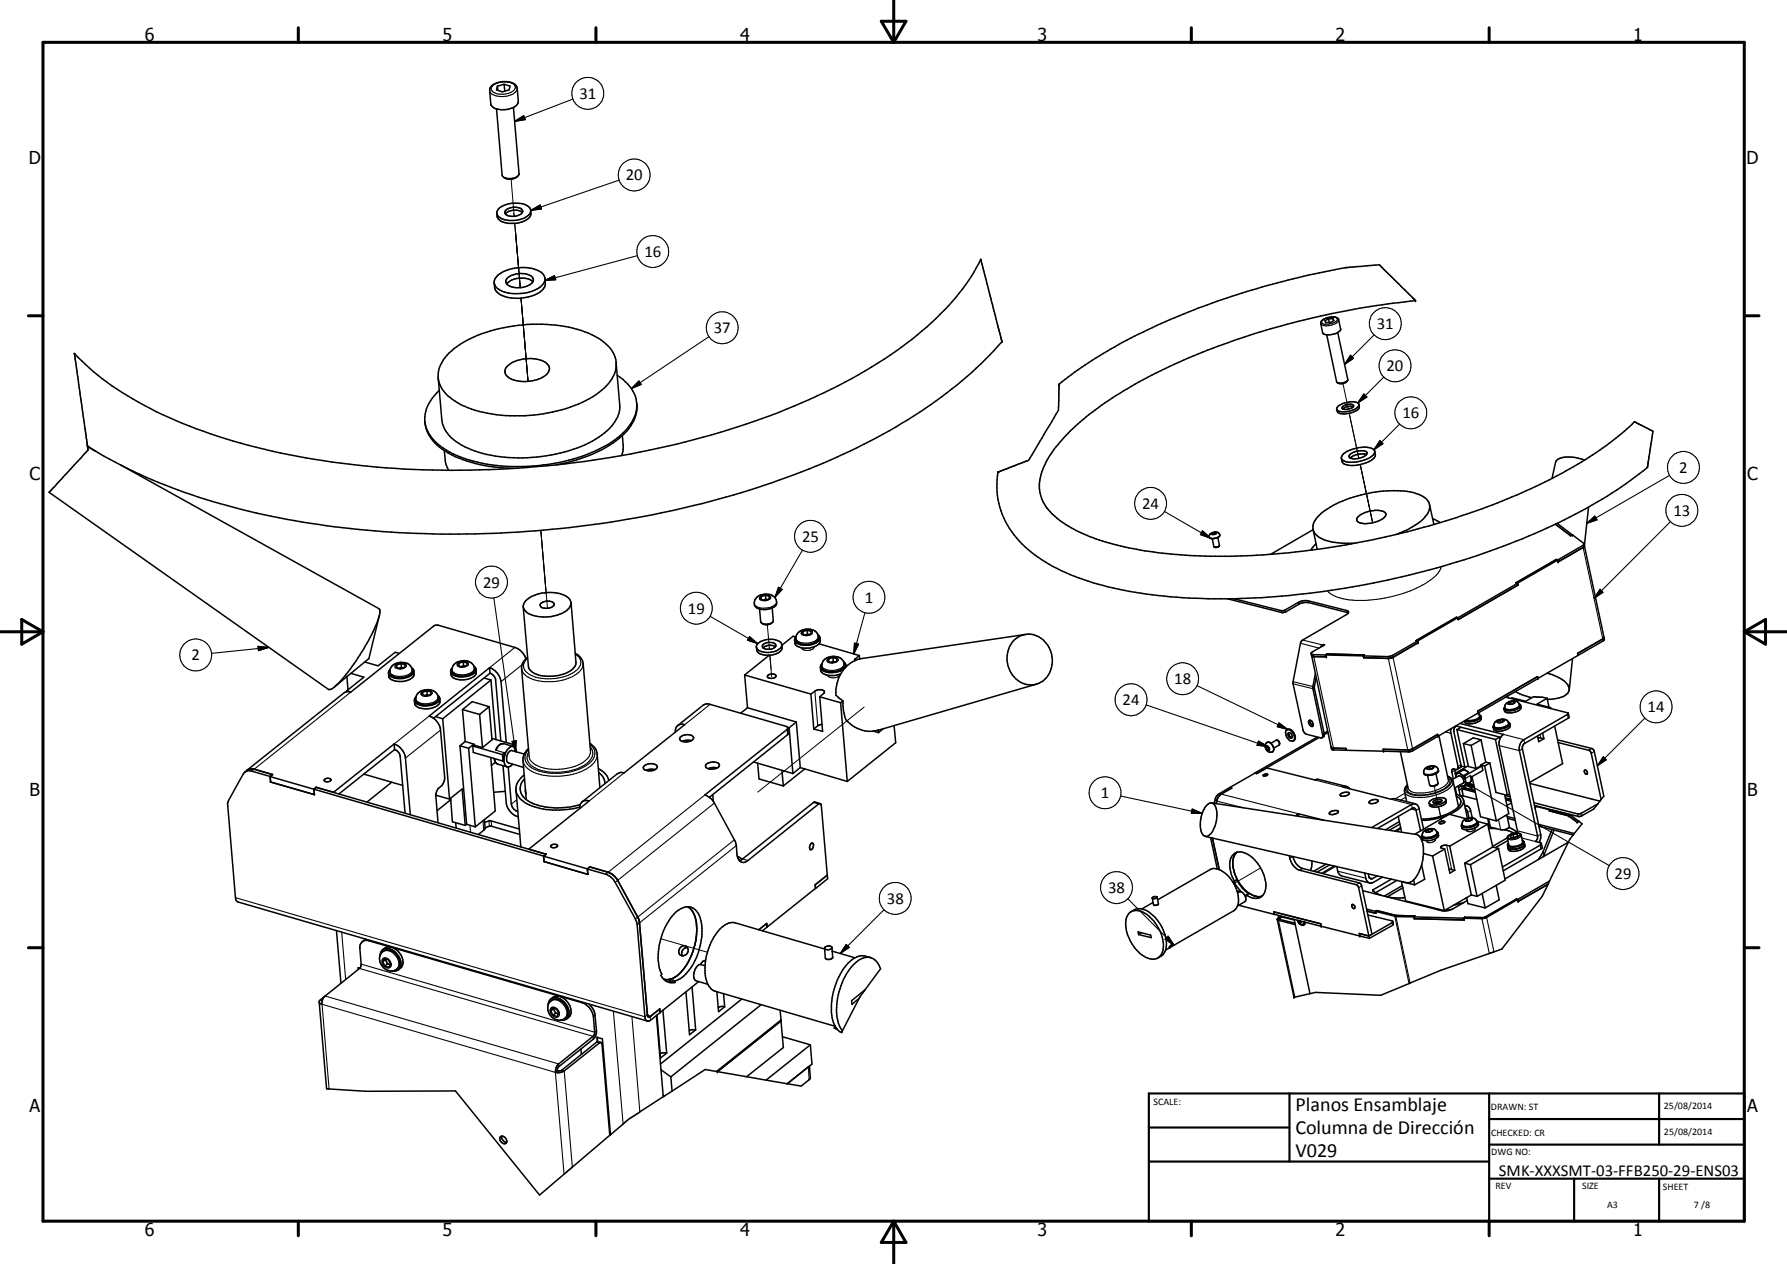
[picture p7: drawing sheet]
<svg xmlns="http://www.w3.org/2000/svg" width="420mm" height="297mm" viewBox="0 0 420 297" stroke-linecap="round" stroke-linejoin="round" font-family="sans-serif">
<defs><g id="words">
<g font-size="4.7">
<text x="304.6" y="261.2">Planos Ensamblaje</text>
<text x="304.6" y="266.6">Columna de Dirección</text>
<text x="304.6" y="272">V029</text>
</g>
<g font-size="4.2">
<text x="34" y="9.6">6</text>
<text x="104" y="9.6">5</text>
<text x="174" y="9.6">4</text>
<text x="244" y="9.6">3</text>
<text x="314" y="9.6">2</text>
<text x="384" y="9.6">1</text>
<text x="6.8" y="38.7">D</text>
<text x="410.6" y="38.7">D</text>
<text x="7" y="112.9">C</text>
<text x="410.8" y="112.9">C</text>
<text x="7" y="187.1">B</text>
<text x="410.8" y="187.1">B</text>
<text x="7" y="261.4">A</text>
<text x="410.8" y="261.4">A</text>
<text x="34" y="290.4">6</text>
<text x="104" y="290.4">5</text>
<text x="174" y="290.4">4</text>
<text x="244" y="290.4">3</text>
<text x="314" y="290.4">2</text>
<text x="384" y="290.4">1</text>
</g>
<g font-size="3.9">
<text x="136.3" y="23.2">31</text>
<text x="147.1" y="42.4">20</text>
<text x="151.5" y="60.4">16</text>
<text x="323.7" y="77.3">31</text>
<text x="167.8" y="78.3">37</text>
<text x="326" y="87.2">20</text>
<text x="329.7" y="98.3">16</text>
<text x="394.8" y="111.2">2</text>
<text x="268.6" y="119.6">24</text>
<text x="393.4" y="121.2">13</text>
<text x="188.6" y="127.3">25</text>
<text x="113.6" y="138.1">29</text>
<text x="203.3" y="141.6">1</text>
<text x="161.7" y="144.2">19</text>
<text x="45" y="155.2">2</text>
<text x="276.1" y="160.8">18</text>
<text x="263.9" y="165.7">24</text>
<text x="387.4" y="167.4">14</text>
<text x="258.8" y="187.6">1</text>
<text x="260.5" y="209.8">38</text>
<text x="379.6" y="206.5">29</text>
<text x="208.5" y="212.4">38</text>
<text x="352.4" y="276.3">SMK-XXXSMT-03-FFB250-29-ENS03</text>
</g>
<g font-size="2.4">
<text x="271.2" y="259.7">SCALE:</text>
<text x="350.6" y="260.9">DRAWN: ST</text>
<text x="391.2" y="260.6">25/08/2014</text>
<text x="350.6" y="267">CHECKED: CR</text>
<text x="391.2" y="266.7">25/08/2014</text>
<text x="350.6" y="271.4">DWG NO:</text>
<text x="351.6" y="279.3">REV</text>
<text x="372" y="279.4">SIZE</text>
<text x="391" y="279.6">SHEET</text>
<text x="377.9" y="283.8">A3</text>
<text x="398.3" y="283.8">7 /8</text>
</g>
</g></defs>
<g fill="none" stroke="#000" stroke-width=".24">
<path d="M120.2 42.1l.7 8.7-.1-.7M121 52.5l1.3 15.1-.1-1.1M121.2 54.2l.8 9.2M122.5 70.1l1.7 19.5M315.8 90.1l1.2 6-.1-.3M317.2 97.2l2.3 10.5-.1-.5M319.8 109.2l2.9 13.7M128.4 139.7l-1.2-15.1 1.5 18.4M180.4 146.8l.5 5.8v-.5M181.3 157.3l-.3-3.3 .4 5M203.2 166.2l-25 19.9M337.2 184.7l.9 4-.1-.1"/>
<path d="M338.8 192.2l-.6-2.6 .8 3.8M296.4 204l-6.3 3.6M155.4 220.6l10.9 3.2"/>
</g>
<g fill="none" stroke="#000" stroke-width=".35">
<path d="M118.5 19.8l1.4 .4-.2 .9-1.6 .5-1.4-.5 .3-.9M118.5 19.8l-1.5 .4M118.5 19.8l.2 1.6M115.6 20.1l.3-.1a4.8 4.8 0 0 1 5.3 0l.4 .7 .3 3.2a2.15 2.15 0 0 1-2.1 1.7 4.4 4.4 0 0 1-4.3-.8l-.4-3.5a1.31 1.31 0 0 1 .5-1.2zM117 20.2v1M120.7 25.3l1.3 15.7a2.67 2.67 0 0 1-3.4 .7l-.5-.6-1.4-15.5M117.2 49.1a6.2 6.2 0 0 1 7.1-.5 1.41 1.41 0 0 1-.6 2.4 6.6 6.6 0 0 1-6.3 .1 1.16 1.16 0 0 1-.2-2zM119 49.4a2.98 2.98 0 0 1 3.8 0 1.26 1.26 0 0 1-1.4 1.4 2.17 2.17 0 0 1-2.7-.7v-.4zM121.7 41.4a2.56 2.56 0 0 1-3.2 .3M122.8 50a3.1 3.1 0 0 0-4 .3M124.8 49.4a2.01 2.01 0 0 1-1.5 2.5 5.9 5.9 0 0 1-6.1-.4l-.3-.4-.1-1M117.1 64.6a9.9 9.9 0 0 1 10.1-.6 1.97 1.97 0 0 1-.2 3.4 10.1 10.1 0 0 1-9.7 .6 1.95 1.95 0 0 1-.2-3.4z"/>
<path d="M119.2 65.4a5 5 0 0 1 6-.2l.1 .2a.86 .86 0 0 1-.2 1.1 4.9 4.9 0 0 1-5.9 .2 .9 .9 0 0 1 0-1.3zM125.3 66.2a4.9 4.9 0 0 0-6.1 .5M128.2 65.4a3.2 3.2 0 0 1-2.4 3.9 10 10 0 0 1-8.4-.2 2.62 2.62 0 0 1-1.2-2.6M310.6 75.5a3.6 3.6 0 0 1 4.1-.6l.5 2.4a2.18 2.18 0 0 1-2.1 1.3l-1 .1-1-.3-.6-2.5zM311.9 78.7l2.4 11a2.07 2.07 0 0 0 2.5-.2M312.4 74.9l.1 .9M313.4 74.9l.2 .4-.8 .5h-1.1l-.2-.4 .9-.5M313.4 74.9h-1M313.4 74.9l.1 .5M314.5 78.1l2.4 11.1-.1 .3M332.8 70.6h.1M99.9 98.9a8.4 8.4 0 0 0 4.1 6.6 29.2 29.2 0 0 0 13.3 4.4l3.5 .2"/>
<path d="M105.6 83a27.2 27.2 0 0 1 15.1-6.4 34.4 34.4 0 0 1 18.4 2.1 9.5 9.5 0 0 1 5.7 5.7 6.4 6.4 0 0 1-1.7 5.7 24 24 0 0 1-13.1 6.7 39.2 39.2 0 0 1-12.2 .8 22 22 0 0 1-12.6-4.6 6.3 6.3 0 0 1-.1-9.5zM119.2 86.1a8.4 8.4 0 0 1 7.6-1.6 2.66 2.66 0 0 1 2.4 2.3 4 4 0 0 1-3.5 2.6 7.5 7.5 0 0 1-6.5-1.1 1.49 1.49 0 0 1 0-2.2zM144.9 85.2l.8 9.8a8 8 0 0 1-3.6 6.7 29.5 29.5 0 0 1-14.7 5.6 30.6 30.6 0 0 1-19.5-3.1 7.5 7.5 0 0 1-4-5.6l-.9-9.9M145.1 88.2a9.2 9.2 0 0 1 4.6 6.8 10.2 10.2 0 0 1-4.6 7.9 36.9 36.9 0 0 1-18.6 6.5 37.3 37.3 0 0 1-20.8-3.1 10.2 10.2 0 0 1-5.8-7.1 9 9 0 0 1 3.4-7.5M149.7 94.7a9 9 0 0 1-4.2 8.3 33 33 0 0 1-14.5 6.2M235.6 80.3l-5-19.3a47.9 47.9 0 0 1-11.6 14.8 112.1 112.1 0 0 1-34.1 20.4 192.3 192.3 0 0 1-38.8 10.9M235.6 80.3h.1M235.6 80.3a105.2 105.2 0 0 1-32.5 24.1 200.8 200.8 0 0 1-59.4 18.3l-9.9 1.3a224.5 224.5 0 0 1-75.3-3.9 124.4 124.4 0 0 1-37.9-15.3l-3.1-21.7a65.7 65.7 0 0 0 20.8 14.4 142.8 142.8 0 0 0 39.8 11.1 224.4 224.4 0 0 0 68-1.5M249 90.3a115.3 115.3 0 0 1 31.6-17.4 198.5 198.5 0 0 1 35.7-10l8-.7 8.5 8.5-7.8 .9a163.5 163.5 0 0 0-17.2 3.3l-12.8 3.5-8.6 3-8.1 3.2a97.3 97.3 0 0 0-24.9 15.1l-2.3 2.2a23 23 0 0 0-6.5 10.2 9.3 9.3 0 0 0 3.8 9.6 33.1 33.1 0 0 0 13.4 6.2 98.4 98.4 0 0 0 18.1 2.7 163.9 163.9 0 0 0 23.4-.7l5.2-.7a192.6 192.6 0 0 0 33.9-7.5l2.4-.9a137.2 137.2 0 0 0 20.4-8.5 77.2 77.2 0 0 0 19.1-13.2l4.4 2.2-1.4 8.6a119.2 119.2 0 0 1-33.8 18.5 192.2 192.2 0 0 1-73.9 12.1 87.4 87.4 0 0 1-28.1-5.5 29.7 29.7 0 0 1-14.6-11.6 18.4 18.4 0 0 1-2.3-12.5l7.2-2.7 7.1-11.8zM314.7 95.4a6.1 6.1 0 0 1 4-.9 .73 .73 0 0 1 .8 .6 .73 .73 0 0 1-.6 .8 5.1 5.1 0 0 1-4.5 .5l-.1-.4zM315.6 95.6a2.27 2.27 0 0 1 2.7-.3v.1a2.46 2.46 0 0 1-2.6 .7zM316.8 89.5a1.85 1.85 0 0 1-2.3 .5"/>
<path d="M318.2 95.6l-.2-.1a2.63 2.63 0 0 0-2.3 .6M319.5 95a1.17 1.17 0 0 1-1 1.7 4.5 4.5 0 0 1-3.9 .2l-.3-.7M22.6 106.1l-2-1.1 .1 .7-9.2 10 65.7 46.3a1.86 1.86 0 0 0 1.9-1 45.7 45.7 0 0 0 10.2-16.6v-.9l-.2-.5-60.7-33.7M104.5 105.9a9.2 9.2 0 0 0 .5 3.7l.5 .9M146.3 102.4a8.4 8.4 0 0 1-.2 4.7M315.8 106.7l.9-.6a9.2 9.2 0 0 1 4.5-1 1.89 1.89 0 0 1 2 1.1 4.1 4.1 0 0 1-3.2 2.1 4.8 4.8 0 0 1-4.5-.4l-.1-.5zM317.4 106.8a4 4 0 0 1 3.9-.6 .95 .95 0 0 1-.8 1.2 3.5 3.5 0 0 1-3.2 .1l-.1-.4zM321.3 106.8a4 4 0 0 0-3.8 .9M323.2 106a1.69 1.69 0 0 1-1.2 2.4l-.4 .2a7.6 7.6 0 0 1-5.7 .4l-.4-.5-.1-.8M336.1 118.6l1 4.6M372.5 108.1a7.8 7.8 0 0 0-6.3-.1l-.5 .6-.8 3.8M373.5 119.2l-1 9"/>
<path d="M387.4 109.7l-.1 .1M180 139.9l.9 .3-.1 .6-1 .3-1-.3 .1-.6M180 139.9l-1.1 .3M180 139.9v.9M284.3 126.2a1.46 1.46 0 0 1 2-1.1 .6 .6 0 0 1 .5 .6 .6 .6 0 0 1-.5 .6M284.3 126.2v.1M284.3 126.3a1.56 1.56 0 0 0 2 0M285 126.6l.4 1.8a.84 .84 0 0 0 1.3-.1M285.3 125.2l.1 .4M285.8 125.2l.1 .1-.8 .3-.1-.2 .3-.2M285.8 125.2h-.5M285.8 125.2v.2"/>
<path d="M286.3 126.3l.4 1.9-.3 .3-.9 .1M308.7 124.4l1 4.7M308.8 124.5l-10.1 5.8M309.4 127.8l-1.2 1.5M319.4 121.3a6.6 6.6 0 0 1 6-1l.3 .2a1.16 1.16 0 0 1-.8 1.5 6.5 6.5 0 0 1-5.7 .6l-.2-.5zM328.4 125.6a16.2 16.2 0 0 0 7-4.5 2.85 2.85 0 0 0-1.5-4.8 22 22 0 0 0-13.1-.2 22.4 22.4 0 0 0-11 5.4 2.89 2.89 0 0 0 .6 4.9 15.9 15.9 0 0 0 8.2 1.2M336.8 121.9l1.8 .9M356.8 137.1l-14 8.1-.4-.1M356.8 137.1l.1 .4M356.8 137l.1 .5M356.9 137.5l-14.1 8.1M356.9 137.5h.1"/>
<path d="M365.7 123.2l3.6 2.7M365.9 131.5l-9.5 5.4 .4 .2M365.9 131.5h.1M365.9 131.5l.4 .1M365.9 131.5l-9.4 5.4 .3 .1M366.1 123l3.6 2.7-.4 .2M366.3 131.6l-9.5 5.4M366.3 131.6v.4M369.3 125.9l.5-.2 2.6 2.1M372.4 127.8l-.1 .3-6 3.5M372.4 127.8l.1 .5M372.5 128.3l-.1 .3-6.1 3.4"/>
<path d="M372.5 128.3l4.6 21.5M81.6 159l.2 3.1M82.5 158.2l3 .9-4 3.2M89.2 144.7l-2.5 10.1-8 6.6M91.7 157.4a1.01 1.01 0 0 0-.3 1 1.01 1.01 0 0 0 .7 .7 4.7 4.7 0 0 0 5.1-.9l.1-.5M92.3 156.4a3.1 3.1 0 0 1 4.4 .4 1.52 1.52 0 0 1-1.3 2.3 3.4 3.4 0 0 1-3.6-.7 1.78 1.78 0 0 1 .5-2zM93.2 156.3l.1 .6M93.9 153.5l-1-.2-4 3.2-3.1-.9M94.3 156l.9 .2v.6l-1.1 .3-.9-.3v-.5M94.3 156l-1.1 .3M94.3 156l.1 .8M94.4 156.8l-.5 .3"/>
<path d="M94.4 156.8l.2 .2M96.8 156.9l.4 .4 .1 .4M97.3 157.7l.1 .7a1.27 1.27 0 0 1-1.2 1.3 4.2 4.2 0 0 1-4.7-.4l-.2-1.1M106.3 157a1.01 1.01 0 0 0-.3 1 1.01 1.01 0 0 0 .8 .7 5.2 5.2 0 0 0 4.9-.7l.2-.7M106.9 156a3.1 3.1 0 0 1 4.5 .4 1.59 1.59 0 0 1-1.4 2.3 3.3 3.3 0 0 1-3.5-.5 1.83 1.83 0 0 1 .4-2.2zM107.9 155.9v.6M108.9 155.5l.9 .3v.6l-1.1 .3-.9-.2 .1-.6M108.9 155.5l-1 .4M108.9 155.5l.1 .9M109 156.4l-.5 .2M109 156.4l.3 .2M111.4 156.5l.4 .4 .1 .4"/>
<path d="M111.9 157.3a1.67 1.67 0 0 1-1.4 2.2 4.2 4.2 0 0 1-4.3-.6l-.3-1.1M113.8 159.3l1.6 .5M115.1 156.9l-14.2 11.4a4.1 4.1 0 0 1 2.7 3.3l1 11.1a2.94 2.94 0 0 1-1.6 2.6l-.6 1.6M115.1 156.9a4 4 0 0 1 2.7 3.3l1.2 14.3M115.1 156.9l.1 1.3M115.2 158.2l-13.3 10.6M115.2 158.2l.9 .6 .4 .8 1.3 14.6M115.4 159.8l-11.3 9.1M115.4 159.8l1.2 14M123.6 141.2a8.9 8.9 0 0 1 9.8-.9 1.76 1.76 0 0 1-.1 3.1 9 9 0 0 1-9.6 .4l-.4-.5a1.55 1.55 0 0 1 .3-2.1zM123.6 154.8a4.3 4.3 0 0 0-2.5-2.7l-17.9-5.1h-1l-19.7 15.6-.9-.1-.8 .4-22.7 18.1M124 154.5a3.3 3.3 0 0 0-1.4 2.6l1.8 20.6"/>
<path d="M127.1 141.9a2.21 2.21 0 0 1 3.2 0 1.68 1.68 0 0 1-2 1.1l-1.1-.3-.2-.5zM134.3 141.6l1.1 14a3.4 3.4 0 0 1-2.9 2.8 9.3 9.3 0 0 1-7.5-.5 1.61 1.61 0 0 1-.8-1.4l-1.2-13.9M135.2 153.5l.8 .5 .5 .6 .4 .6 .2 .7 1.7 20.6M175.1 158.6l15.6 4.5M175.1 158.6l.7 7.7M178 140.3a3.4 3.4 0 0 1 3.6-.3 1.6 1.6 0 0 1 1 1.7 1.6 1.6 0 0 1-1.6 1.3 2.82 2.82 0 0 1-3.6-.9 1.93 1.93 0 0 1 .6-1.8zM178.1 151.3a4.5 4.5 0 0 1 5.6-.2 1.37 1.37 0 0 1-1 1.8 4.7 4.7 0 0 1-4.6-.3l-.3-.7zM178.6 143.1l.2 2.9 .3 .5M178.9 140.2l.1 .6M179.4 151.6a2.4 2.4 0 0 1 3-.2 1.1 1.1 0 0 1-1.3 1.2 1.8 1.8 0 0 1-1.7-.4l-.2-.3zM180 140.8l-.4 .2M180 140.8l.3 .1"/>
<path d="M180.6 158.7a1.34 1.34 0 0 1 1.8 .1v.1a1.39 1.39 0 0 1-2 .1zM180.9 154l-5.8 4.6M181.6 142.9l.2 2.9a1.26 1.26 0 0 1-1.4 .9l-1.3-.2M181.6 146.3a1.97 1.97 0 0 1-2.5 .2M182.3 152a2.37 2.37 0 0 0-2.9 .3M183.8 151.5a1.9 1.9 0 0 1-1.8 2.3 4.1 4.1 0 0 1-4-.7l-.2-1.1M187 149.7l-.1 .3a1.3 1.3 0 0 0 1.4 1.6 4.1 4.1 0 0 0 4.5-1.5v-.2M187.1 149.7l-.6-.2-2.7 2.1M187.2 149.5l-.2 .2M187.6 148.7l.3-.3a4 4 0 0 1 2.5-.5 1.83 1.83 0 0 1 1.7 2.8 3.9 3.9 0 0 1-4.7 0 1.73 1.73 0 0 1 .2-2zM188.8 148.4v.7M189.8 148.1l.9 .3-.1 .6-1 .3-1-.3 .2-.6"/>
<path d="M189.8 148.1l-1 .3M189.8 148.1l.1 .9M189.9 149l-.5 .2M189.9 149l.2 .1M192.3 149.1l.5 .8M192.6 151.3l9.4 2.8M192.8 149.9a1.9 1.9 0 0 1-1.8 2.2 4.2 4.2 0 0 1-3.9-.5l-.2-.3-.1-.9M192.9 156.8a1.84 1.84 0 0 0 2.1 1.9h1.2l1.5-.3M193.3 156l-.4 .8M193.8 155a3.1 3.1 0 0 1 4.5 .4 1.54 1.54 0 0 1-1.4 2.3l-1.9 .2a1.6 1.6 0 0 1-1.7-1 1.6 1.6 0 0 1 .5-1.9zM194.8 154.9v.6M195.9 154.5l.9 .3-.1 .6-1 .3-1-.3 .1-.5"/>
<path d="M195.9 154.5l-1.1 .4M195.9 154.5v.9M195.9 155.4l-.5 .3M195.9 155.4l.3 .2M198.4 155.5l.5 .8M198.9 156.3a2.44 2.44 0 0 1-2.5 1.7 3.4 3.4 0 0 1-3.5-1v-.2M198.9 156.3v.4M202 154.1l-1 .8-.1 .4M202 154.1l.1 .8M238.3 150.5a5 5 0 0 1 8 1.1 6.2 6.2 0 0 1-2 8.9 5.3 5.3 0 0 1-6.9-2.9 6.5 6.5 0 0 1 .9-7.1zM241.1 149.1l-38.3 5.6a7.6 7.6 0 0 0-6.3 7.3v1.4l1.7 1.3M288.6 140.7l12.9 3.3 .8-.2 3.5-2 1.4-.2 9.8 2.5"/>
<path d="M290.2 140.7l11.1 2.8 .7-.1 3.7-2 1.6-.3 9.3 2.4 .4 .2v.4M308.3 153.6l.1 .5M308.4 154.1l.5 .2h3M308.4 154.1l4.6 21.5M309.4 159.2l-.4 2.5 2.4 10.8-.1 .6-.5 .3M311.1 151.5l.3 .1-2.8 1.6-.3 .4 .5 .2 2.9 .1M311.1 151.5l-.6 .6M311.1 151.5l.1 .2M311.7 153.9l.2 .4M311.8 153.9l8.7 .2M311.8 153.9l.1 .4M312 153.7l8.8 .2-.3 .2"/>
<path d="M312 153.7h.1M312 153.7l-.3 .2M312 153.7l-.2 .2M317 144.1l-10.7 6.3-.5 .8-1.8 9.3 2.4 11.2 .6 .8 3.8 .9 .2-.6-2.4-11.3 .7-3.2M320.5 154.1l.1 .5M320.6 154.6h.1M333.3 150.6l.1 .4-6 3.6-.7 .1-6.1-.1M333.3 150.6l-6.3 3.6-.7 .1-5.7-.2 .1 .5M342.4 145.1l-9.5 5.4 .4 .1M342.4 145.1h.1M342.4 145.1l-9.4 5.4 .3 .1M342.4 145.1l.4 .1"/>
<path d="M342.8 145.2l.1 .4M342.8 145.2l-9.5 5.4M342.8 145.6h.1M361.5 159l-14 8.1v.5M361.5 159l.1 .5M361.5 159l-14.1 8.1 .1 .5M361.5 159l.1 .4M363.8 158.2a8.9 8.9 0 0 1 4.8 2.8l.4 1.1M369.7 154.8l-.7 7.3M371 154h.1M376.8 150.2l-5.9 3.3 .1 .5M376.8 150.2l-5.8 3.3v.5"/>
<path d="M377.1 149.8l.1 .5-.3 .3-29.4 17M377.1 149.8l-.3 .4M81.5 162.3l.7 .3M81.5 162.3l.1 .3M92.7 174.8a4.1 4.1 0 0 1 2.6 3.3l1.2 13.3M92.7 174.8l-14.3 11.4-4.1-1.2M92.7 174.8l.1 1.3M92.8 176.1l-13.1 10.5M92.8 176.1l.4 .3 .6 .6 .3 .8 1.1 13.3M97.8 163.8a.98 .98 0 0 0-.3 1 .98 .98 0 0 0 .7 .7 4.4 4.4 0 0 0 5.1-1l.1-.4M98.2 163a3.5 3.5 0 0 1 3.7-.7 1.64 1.64 0 0 1 1.1 1.8 1.64 1.64 0 0 1-1.5 1.4 3.4 3.4 0 0 1-3.7-.7v-1.1zM99.3 162.7l.1 .6"/>
<path d="M100.4 162.3l.9 .3-.1 .6-1 .3-.9-.3v-.5M100.4 162.3l-1.1 .4M100.4 162.3v.9M100.4 163.2l-.4 .2M100.4 163.2l.3 .2M102.4 168.4l1.7 .5M102.9 163.4l.5 .7M103.4 164.1a1.9 1.9 0 0 1-1.8 2.3 3.5 3.5 0 0 1-4.1-.9l-.1-.9M104.1 168.9l1.6 18.9M108.2 175.3l1.5 18.4M108.2 175.3l2 .6M108.7 166.8l4.1 1.1"/>
<path d="M108.7 166.8l.7 7.4M109.4 174.2l2 .7M109.4 174.2l-1.2 1.1M110.2 175.9l1.5 18.4M111.2 175.3l.1 1.5 7 2.1M111.2 175.3l6.9 2M111.4 174.9l.1 .2M111.4 174.9l-1.2 1M111.5 175.1l1.9 .6M111.5 175.1l-.3 .2M112.8 167.9l.6 7.8M115 166.1l-4-1.2-2.3 1.9"/>
<path d="M115 166.1l.7 7.8-2.3 1.8M115 166.1l-2.2 1.8M115.4 178l1 12.6-4.7 3.7M115.6 173.5l5.4 1.5M116.2 178.2a1.48 1.48 0 0 0 .8 1.4l2.2 .6M116.5 179.2l-1 .7M118.1 177.3l.2 1.6M118.3 179.9l.7 8.7a4 4 0 0 0 2.8 3.3M118.3 178.8v.1M118.6 176.9l-.5 .4M119.6 179.3l3.5 1M120.4 176.4l2.9 .8"/>
<path d="M120.6 179.6l-.7 .5-.7 .1M120.7 175.4a2.45 2.45 0 0 0-2.1 2.4 1.92 1.92 0 0 0 .6 2.4M120.7 175.4l.3 .2M120.7 175.4l-2.3-.6a1.88 1.88 0 0 0-1.8 1.3M121 175l-.4 .4M121 175v.6M121 175.6l.4 1.1M124.2 175.9l-.8 1-.4 1.4 .7 9.6M138.7 174.7l1.2 1.1 .5 1 .6 8.3M151.5 179.9a2.59 2.59 0 0 1 3 .1 1.15 1.15 0 0 1-1.4 1.1h-.9a.83 .83 0 0 1-.9-.9zM158.8 172.1a1.59 1.59 0 0 1 2.2-1.8l-14.2 11.3a1.7 1.7 0 0 0-1.7 .3l-8.3 6.6-.4 .5-.1 .7M159.3 170.5l6-4.8 1.1-.3 18.4 5.3 .4 .2"/>
<path d="M159.9 173.3a2.17 2.17 0 0 1 3.2 .1 2.09 2.09 0 0 1-3.3 .3zM162.5 174l-1-.1-1.1 .3M166 179.7a2.37 2.37 0 0 1 3.1-.1 .99 .99 0 0 1-1.1 1.1l-.9 .1a1.02 1.02 0 0 1-1.2-1zM175.8 166.3l11.4 3.4M175.8 166.3l-1.7 1.3M177.2 179.1l9.2 2.7M178.1 179.4l.4 3.6 5.7 1.7M185.2 170.9l.3 .1M185.2 170.9v.2M185.2 171.1l-.1 .3-19.4 15.4a4.5 4.5 0 0 1 2.3 1.9l4.7 8.7a5.6 5.6 0 0 1 .6 3.2 1.66 1.66 0 0 0 2 2l17.2-13.7 .3-.1M185.2 171.1l.1 1.4-.1 .2-18.4 14.7M185.5 171l.9 10.8"/>
<path d="M187.2 169.7l-1.7 1.3M187.2 169.7l1 10.7M190.7 163.1a2.72 2.72 0 0 1 2.5-1l.5 .2 .1 .4-1.1 1M190.7 163.1l.6 8.2M192.7 163.7l4.9 1.4M192.7 163.7l.7 8.2-2.1-.6M193.3 170.2l-1 .4-1 .7M197.6 165.1l1.6 18.5M198.2 164.7l.1 2.3a3.8 3.8 0 0 0 1.5 3.1 7.1 7.1 0 0 0 6.6 1.5M198.2 164.7l-.6 .4M205.4 171.8l1.1 .4M206.4 171.6l.1 .6"/>
<path d="M207.6 171.3l-1.1 .9M210.2 170.5l.4 4-11.4 9.1M243.7 160.8l-37.3 10.8M297.8 174.5a1.22 1.22 0 0 1 1.6 1 .91 .91 0 0 1-.4 1.3 .91 .91 0 0 1-1.2-.5l-.3-.8zM297.8 175.9v-.4l.3-.1 .3 .4v.4h-.3M297.8 175.9l.3 .3M298.1 175.7l.3 .4-.3 .1M298.1 175.7l-.3 .2M298.1 175.5v.2M298.8 174.7l1.2-.8a.75 .75 0 0 1 .7 1.2l-1.2 .7M300.4 174l.5 .8M302.3 171.7a1.23 1.23 0 0 1 2.1 .9 .93 .93 0 0 1 .1 1.2 .93 .93 0 0 1-1.2 .2 2.23 2.23 0 0 1-1-2.3z"/>
<path d="M302.6 171.5a1.79 1.79 0 0 1 1.6 2.5M302.8 172.3a.64 .64 0 0 1 .7 0 .64 .64 0 0 1 .3 .7v.3a.54 .54 0 0 1-.6 .1 .54 .54 0 0 1-.3-.6zM303.1 172.2a.92 .92 0 0 0 .6 1.2M307.8 169.3a.91 .91 0 0 1 .8 1.4 .98 .98 0 0 1-.8-1.4zM308 169.3a1.09 1.09 0 0 0 .8 1.2M309.7 173.2l-14.6 8.5M310.2 173.3l-14.7 8.5-.4-.1M312.2 171.8l-.9 .5M312.2 172.1l-.8 .5M313 175.6l.5 .2 3 .1 .1 .4M313 175.6v.4l.4 .2 3.1 .1M316.4 175.9l.1 .4"/>
<path d="M316.6 176.3l8.7 .2M316.6 176.3h-.1M329.3 176.7l1.8 8.6M331 176.2l-5.8-.1 .1 .4M331 176.2l-5.7-.1v.4M332.1 176l-1.1 .2M338.1 173l-.1-.4-5.9 3.4M338.1 173l-6.1 3.5-.7 .2-6-.2M338.3 172.9l2.2 10.3M341.2 171.2l-.1 .9 1.7 8-.2 .7-1-.1-.3 .4 .4 1.9M342.3 170.6l-.4 .7-.1 .7 1.7 7.9-.1 .4-.8 .5M342.3 170.6h.1"/>
<path d="M342.3 170.6l10.5 2.7M342.5 171.4l9.1 2.4M342.5 171.4l2 9M343.3 170l10.2 2.6-.7 .7M343.5 170.9l-1 .5M344.1 174.8l1.8 .4M344.1 174.8l1.2 5.3 1.7 .5M345.2 180l-3.1 1.7M345.9 175.2l1.1 5.4M347.5 167.6l-9.4 5.4M347.5 167.6a.88 .88 0 0 1 .4 .9 .88 .88 0 0 1-.7 .7l-1.6 .3-1-.2M347.8 168l.4 .3"/>
<path d="M348.1 179.8l.1 .2M348.1 179.8l1 .2M348.2 180l-1.2 .6M348.2 180h.2M348.2 168.3a1.99 1.99 0 0 1-2 1.2l-.9 .1-.9-.2M348.2 168.3a1.11 1.11 0 0 1-1 1.5 2.3 2.3 0 0 1-2.8-.2l-.1-.2M348.2 173.9l1.1 5.2M348.2 173.9l-2.3 1.3M348.2 173.9l-1.8-.5-2.3 1.4M349.3 179.1l-1.2 .7M349.3 179.1l1 .2M350.3 179.3l1.4 6.9 2.7 .7"/>
<path d="M350.3 179.3l-1.2 .7M351.2 170.4l-.1 .5M351.5 169.7a2.09 2.09 0 0 1 3.1 0 1.14 1.14 0 0 1-1.3 1.4 1.67 1.67 0 0 1-2-.3l-.1-.5zM351.6 173.8l2.8 13.1M352.6 173.2l-1 .6M352.6 169.2l.2 .6M352.8 173.3l-.3 .9v1l4.3 20.5M353.3 169.2l.2 .2-.5 .4h-.8l-.1-.3 .5-.3M353.3 169.2h-.7M353.3 169.2l.1 .3M353.8 166.2l-.2 .4M354 163.8l14.6 3.7 .2 .2-10.5 6.1a2.43 2.43 0 0 0-1.1 2.6l4.3 20.1v.6l-.5 .6 1.4 .5"/>
<path d="M354.1 165.3a3.2 3.2 0 0 1 2.4-.5 .94 .94 0 0 1 .8 .9 .94 .94 0 0 1-.8 .9 2.31 2.31 0 0 1-2.6-.1l-.1-.4zM354.4 163.6l.3 .4M354.7 169.7l.3 .4M355 170.1a1.11 1.11 0 0 1-1 1.4 2.25 2.25 0 0 1-2.8-.1l-.1-.5M355 170.1a3.1 3.1 0 0 1-3.6 1.1l-.3-.3M355.2 164.9l-.5 .3 .1 .3h.7l.6-.4-.2-.2M355.2 164.9h.7M355.2 164.9l.1 .6M355.9 164.9l.1 .3M356.3 162.5l2 .9 1.9 .6M357.2 165.4l.3 .3M357.5 165.7a2.49 2.49 0 0 1-2.1 1.3h-.4a1.4 1.4 0 0 1-1.4-.4"/>
<path d="M357.5 165.7l.1 .7a2.99 2.99 0 0 1-3.5 1l-.3-.2-.2-.6M361.5 173l.3 1.3 1.2-.7M361.6 173.4l1.4 .2M362.7 172.3l.3 1.3M363.8 164.1l-3.2-.4-1.9 1.1-3.2-.8-.3 .1M363.8 164.1l-2.4 1.4 3.2 .8M363.8 164.1l.4 2.1M364.6 166.3l-.3 .1M364.6 166.3v.2M365.5 170.6l1.9 8.9-7.8 4.4M366.2 173.9l8.1 2 .4 .4 2.4 10.8-.6 .8M366.3 174.5l7.2 1.8 .4 .3 2.6 11.3"/>
<path d="M368.8 167.6v1.1l-10.5 6.1-.3 .6v.6l4.2 20v1l-.3 1M369 162.1a3.2 3.2 0 0 1-3 2l-2.2 .2M58.1 181l-.5 .4M59.8 180.8l4.2 1.2M59.8 180.8l4.3 1.2M59.8 180.8a1.85 1.85 0 0 0-1.7 .2M63.6 183.8l10.3 2.9M63.7 183.8l10.2 2.9M63.7 183.7l-.1 .1M64 182l-.5 .5 .1 1.3M64 182h.1M64.1 182l-.6 .5 .2 1.3"/>
<path d="M73.8 185.5l-14.9-4.4a1.63 1.63 0 0 0-1.7 .8l-3.4 6.2-.3 .9 1.9 21.9 .1 .7 .3 .3 96.4 28M73.8 185.5l.1 1.2M73.8 185.5l.6-.5 54 15.7M73.8 185.5l54 15.7M73.9 186.7h.1M74.3 185h.1M74.3 185l-.5 .5M76.3 183.2a1.16 1.16 0 0 1 1.5 0 .93 .93 0 0 1-1.6 .1zM85.5 181.9l9.2 2.7M92.1 183.8l-5.8 4.7M102.4 186.9l3.3 .9M102.4 186.9l.6 6.4"/>
<path d="M105.7 187.8l3-2.4 .7 8.6M105.9 187.6l.5 5.5 3 .9M105.9 188l-3.1 2.5M107.1 193.3l.2 1.3M109.7 193.7l-.3 .3M109.7 193.7l2 .6M113.9 192.6l.1 2.2-1.5 1.3M113.9 193.3l1.3-.5 6.9 2M114.1 194.6l1.4-.5 6.7 2M118.8 186l-2.7 .2M119.5 180.3l.7 8.7a1.99 1.99 0 0 0 1.5 1.7M121.3 185.7a5.4 5.4 0 0 0 4.4 3.9 18.7 18.7 0 0 0 10.6 .1"/>
<path d="M121.3 185.7l1.2 13.3M122.4 198.9v.1M123.3 182.1a4.1 4.1 0 0 0-2 3.6M123.3 183a3.1 3.1 0 0 0 .8 5.2 14.9 14.9 0 0 0 10.9 1.2l1.4-.3M123.6 185.6v.9M129.6 198.6a.95 .95 0 0 1 1.5 .2 .85 .85 0 0 1-.8 .5 .85 .85 0 0 1-.8-.5zM136.3 189.7v.3M137 188.3l.6-.2 .9 .1-14.2 11.4 4.1 1.1-.6 .5M140.7 180.6a4.7 4.7 0 0 1 2.5 2.8M140.8 181.5l1.1 1.3 .3 1.3M154 180.8h-1.1l-1 .2M167 180.5l.1 .3"/>
<path d="M167.6 186.7l.1 1.6M168.6 180.5l-1.3-.1-.8 .2M183.8 181l.4 3.7M188.2 180.4l11 3.2M188.2 180.4l-1.8 1.4M189.2 180.7l-5 4M190.7 198.2h.5a1.13 1.13 0 0 1-.5 1.5 .86 .86 0 0 1 0-1.5zM192.8 188.8l-1.5-.3-16.9 13.6-.5 .2M192.8 188.8l.3 .6 1.4 16.3M283.5 189.5l.5-.5a1.19 1.19 0 0 1 1.3-.2 1.19 1.19 0 0 1 .7 1.2 6.5 6.5 0 0 1-2 6.5l-.5 .1-.4-.2a4.9 4.9 0 0 1-.5-5zM284.6 196.8l1.6 7.4M284.9 188.7l48 7.4a2.99 2.99 0 0 1 1.8 3 10.4 10.4 0 0 1-2.6 7.9l-.8 .4h-.6l-47.3-10.8"/>
<path d="M285.1 196.9l1.6 7.4M289.1 185.1l.5 .1-2.5 1.4-.4 .4-.5 .9-.2 .9M289.1 185.1l-2.9 1.8-.4 .6-.3 1.3M295.1 181.7l.4 .1 2.3-1.3 11.4 2.8 .9-.1 6.5 1.6M295.1 181.7l-6 3.4M295.1 181.7h.1M297.1 182a.6 .6 0 0 1 1 .1l-.9 .3-.2-.1zM305.3 191.2l5.9 1.5M305.3 191.2l.1 .7M305.3 191.2l-.6 .5M312.7 190.9a1.92 1.92 0 0 1 2-.2 1.77 1.77 0 0 1-2.2 .5zM315.2 186.6a1.72 1.72 0 0 1 2-.2 1.54 1.54 0 0 1-2.1 .4z"/>
<path d="M317.3 185.4l-.1-.2a1.14 1.14 0 0 0-1.4-.2l11.3 2.8 .7-.1 5 1.2M322 188.3a1.72 1.72 0 0 1 2.1-.2 1.61 1.61 0 0 1-2.2 .5zM322.5 194.5l9.4-5.4a1.18 1.18 0 0 1 1.8 .9l1 4.9M323.9 194.7l8.5-4.8 .5 .3 1.1 5M328.7 191.9l.9 3.7M329 193.1l-3.2 1.9M329.1 193.7l-2.4 1.4M329.3 194.5l-1.4 .8M330.9 184.4l-.5 .6-.2 .8 .5 2.6M334.2 196.6l.1 .5a1.05 1.05 0 0 0 1.2 .5M334.4 196.2l-.2 .4M334.7 195.4a2.57 2.57 0 0 1 2.7-.5 .88 .88 0 0 1 .5 1 .88 .88 0 0 1-.8 .7 2.24 2.24 0 0 1-2.6 0l-.1-.5z"/>
<path d="M335 180.6a2.23 2.23 0 0 1 3.1 0l.1 .6a2.77 2.77 0 0 1-3.4 .7l-.1-.5zM335.5 197.6v.2M335.8 194.9l.1 .6M336.1 180.2l.1 .6M336.2 188.3a3.9 3.9 0 0 1 3.4-.7l.3 .5a3.3 3.3 0 0 1-3.8 .7zM336.5 194.9l.2 .3-.5 .3h-.8l-.1-.3 .5-.3M336.5 194.9h-.7M336.5 194.9l.1 .3M336.8 180.1l.2 .3-.5 .3-.8 .1-.1-.3 .5-.3M336.8 180.1l-.7 .1M336.8 180.1l.1 .4M337 188.3a1.66 1.66 0 0 1 2-.2l-.2 .4-.9 .3-.8-.1z"/>
<path d="M337.4 197.1l.1 .3M337.4 197.1l-.9 .4-1 .1M337.6 181.8l.5 2.2a1.45 1.45 0 0 1-2 .4l-.5-2.2M337.8 195.5l.3 .3M338 184.2l-.1 .2a1.61 1.61 0 0 1-1.7 .2M338.1 195.8l.1 .8-.8 .5M338.1 195.8a2.15 2.15 0 0 1-2.1 1.2 1.72 1.72 0 0 1-1.8-.4M338.4 193.3a1.03 1.03 0 0 1 1.3-.1 .98 .98 0 0 1-1.3 .2zM338.9 188.4h-1l-.7 .3M339.7 199.5l-2.9 1.7M339.7 199.5l1.2 5.7 1.1-.7M339.9 187.9l.2 .5a2.23 2.23 0 0 1-2.2 1.3l-1.6-.2-.3-.8"/>
<path d="M340.3 182.4l.9 .5 .5 .7 1.2 6M340.4 191.6a16.8 16.8 0 0 1-6.1 1.2M340.9 198.8a1.8 1.8 0 0 0-2.2 .2l.1 .3 .9 .2M340.9 198.8l1.1 5.7M342 180.8l.2 .9M342.1 181.7l.4 .2M342.1 181.7l.2 .7M342.2 185.1l.3 1.5M342.3 186.6l1.1 .5M342.4 187.1a1.41 1.41 0 0 1 1.1 1.1 1.41 1.41 0 0 1-.6 1.4 12.8 12.8 0 0 1-8.7 2.9M342.6 181.8a1.91 1.91 0 0 1 2 1.9v.5l-.4 .5M342.6 181.8l-.3 .4v.6"/>
<path d="M342.8 184.7l.6 2.4M342.9 182.4l-1.5 .8M343.1 185.7l.6-.4 .8-.2 2.2 .6M343.3 184.4l.4 .3h.5M343.3 187l3.9 .9M343.4 187.1a1.56 1.56 0 0 1-.1 2.7l-.7 .6-1.8 1M343.5 180l.9 .3M343.6 194.1a1.21 1.21 0 0 0 1.9 .8l1.3-.3M343.6 184.7l-.7 .4M343.8 193.6l-.2 .5M343.9 185.5l3 .7M343.9 185.5l-.1 .3 .2 1.3"/>
<path d="M343.9 184.1l-1.9 1.1M343.9 185.5l.5-.2 2.4 .5M344.1 182.2l.3 .1M344.1 188l.9 4.3M344.4 189.2a1.57 1.57 0 0 1 1.4 1.3l.3 1.7M344.4 182.3l.1 .7M344.5 184.6l2.1 .5M344.5 189.9a2.88 2.88 0 0 1 .9 2.3M344.8 192.4l-4.1-1.1-8.1 4.7M344.8 195l.1 .2M345 192.3a1.43 1.43 0 0 1 2.2 1.2 3.4 3.4 0 0 1-3.2 .7l-.2-.7M345 192.3l-1.1 .7-.1 .5"/>
<path d="M345.1 192.4l.2 .5M345.3 184.1v.5l1.3 .3M345.3 181.5l-.7-.5h-.5l-1.5 .8M345.9 182.5l.1 .7-.2 .5-1.6 1M345.9 192.3l.2 .3-.6 .3-.7 .1-.2-.3 .5-.3M345.9 192.3l-.8 .1M345.9 192.3l.1 .4M346.1 182.5l2 9.4 3.7 1M346.8 194.6v.2M347.2 192.9l.3 .3M347.4 193l2.4 .7M347.5 193.2a2.23 2.23 0 0 1-2.1 1.3 1.69 1.69 0 0 1-1.8-.4"/>
<path d="M347.5 193.2l.1 .6-.8 .8M348.4 180l.2 1.1-2.7 1.5M348.4 180l-4 2.3M349.1 180l2.7 12.9M349.8 193.7l-8.9 5.1M349.8 193.7l1.2 5.4M349.8 192.4l.5 1.9 2.5 .7a2.25 2.25 0 0 0 2-.5M349.8 193.8h.3M350 194.7h1.8M351 199.1l-6.6 3.8M351 199.1l1.3 .3M352.3 199.4l1.6 7.4-6.6 3.9"/>
<path d="M352.3 199.4l-6.6 3.8M353.7 195l1.5 .4 .8 .4M353.8 186.7l.9 4.5-2.9 1.7M353.8 186.9l1.2 .3M353.9 187.5l1.3 .3M354 187.7l1.2 .3M354 188l1.2 .3M354.3 191.5l.6 2.7-.1 .3M354.4 191.9l1.7 .4M354.4 196.9l-3.5 2M354.4 198.6l.1 .5M354.5 192.3l1.7 .5"/>
<path d="M354.5 197.5l-2.9 1.7M354.5 199.1l.4 .3M354.5 199v.1M354.5 199.1l.1 .1M354.6 196.4a2.7 2.7 0 0 1 3-.3l.4 1.8a1.9 1.9 0 0 1-1.9 1h-.9l-.4-.2-.4-1.7zM354.7 199.3l.1 .1M354.8 194.5l1.2 .6 .6 .5-.2 .1M354.8 199.4l1.3 .2M354.9 199.4l.5 .2M354.9 186.6l-.5 .3M355.4 188.7l-1.1 .6M355.8 196.1l.1 .7"/>
<path d="M356.7 196l.2 .4-.7 .4h-.9l-.2-.3 .7-.4M356.7 196l-.9 .1M356.7 196l.1 .5M357.9 197.5a.45 .45 0 0 1 .4 .5 .45 .45 0 0 1-.4 .4 3.5 3.5 0 0 1-3.4 .4l-.1-.3 .3-.3M358.3 197.8l.1 .5M358.3 198.2h.1M358.4 198.2v.2M358.4 198.4a2.24 2.24 0 0 1-1.9 1.1M358.4 198.4a2.83 2.83 0 0 1-2.4 1.2M358.4 198.3l.2 .5a3.1 3.1 0 0 1-3.8 1l-.3-.7M359.7 184.1l16.5 4.2M360.6 188.6l10.3 2.7 .8-.1 4-2.3"/>
<path d="M360.8 189.4l.4 .1M360.9 189.7l.4-.2 7.9 2 2.1 1.5M361.2 189.5l-.3 .2M361.2 189.5h.1M361.7 193.7l8.5 2.2M361.9 194.2l8 2M362.4 198.2l-.3 .4-8.8 5.2M362.4 198.2l.2 .9-.2 .3-9 5.2M364.3 190.5l4.6 1.3M364.6 190.4l-.3 .1M364.9 194.9l-2.2 5.6-1.1 1.5M365.4 195.1l-2.5 6.2"/>
<path d="M368.8 197.9l-4.5 9.2M368.8 197.9l-14.9 8.6M368.9 191.8l1.9 1.4M369.9 196.2l-1.1 1.7M370.2 195.9l-.3 .3M370.8 193.2l.5-.2 .7 .6-1.8 2.3M371.3 193l-.5 .2M371.3 193v.1M372.6 181a.55 .55 0 0 1 .5 .3 .55 .55 0 0 1-.1 .6l-.4-.3zM375.7 188.9l-1 1.2-3.4 1.8-10.5-2.6M376.2 188.3l-.5 .6M376.5 187.9l-.3 .4"/>
<path d="M79.1 218.7l1.1 12.4M127.8 201.2l.1 1.3M127.8 201.2l.2 1.3M127.8 201.2l10.3 3M127.9 202.5l10.3 3-.1-1.3M128 202.4l-.1 .1M128.4 200.7v.1M128.4 200.7l-.6 .5M138.1 204.2l.1 1.2M138.1 204.2l4.9 1.5a3.7 3.7 0 0 1 1.6 1.6l4.8 8.6 .4 1.1 1.8 21.9a.92 .92 0 0 0 .7 1.1l.6-.2 2.2-1.8v-.9M138.1 204.2l.6-.4 4.3 1.2M138.7 203.7v.1"/>
<path d="M138.7 203.7l-.6 .5M138.7 203.7l4.3 1.3M143 205l.9 .4 1.1 1.1 5.2 9.7 2.1 22.7 .4 .1 2.4-1.9M161.7 213.1l.7 .5M162.4 213.6l1 1.7M162.4 213.6l.3 .4M162.9 214.3l.6 1.5 .2 1.1M163.5 215.7l.3 2.4-.3 3.3M163.8 217.6v.6M163.8 218.7l-.1 1.3M173.4 201.2l1.1 .7M173.6 202l.4 .2"/>
<path d="M180.3 217.8h.1M180.4 217.8l-.1-.8-1.9 1.5 1.8-1.5 .1 .9-1 .8M191.7 208.8l-11.3 9M191.7 208.7l.1 .1M194.5 205.7l-2.8 2.2v.9M194.5 205.7l.1 .8-2.8 2.3M194.5 205.7l-2.8 2.2 .1 .9M265.7 214.4a3.5 3.5 0 0 1 4 .5 8.9 8.9 0 0 1 3.6 8.8 2.53 2.53 0 0 1-3.9 1.3 9.3 9.3 0 0 1-4.5-9.4zM266 214.2a3.4 3.4 0 0 1 4.7 .6 9.4 9.4 0 0 1 3.5 8l-.1 .4M267.6 219l2.9 .8 .2 .5-3-.7zM268.4 219.2l-.7 .4M270.9 211.1l.4 1.6"/>
<path d="M271.1 212.1l-2.6 1.5M271.3 212.7h.1M272.1 210.8l.3 1.7-.4 .2h-.7M272.1 210.8l-.7-.1-.5 .4M272.1 210.9a.87 .87 0 0 1-1.2 .2M272.1 210.8v.1M272.2 211.5l12.3-7.1a3.6 3.6 0 0 1 4 1.2 8.5 8.5 0 0 1 2.7 6.7 2.57 2.57 0 0 1-1.1 1.7l-16 9.3M289.8 202.5l.2 1.5M289.9 203.5l.1 .5M290 204l.2 1.1M290 201.6l-.2 .9M290.1 207.2l.1-.1a5.6 5.6 0 0 1-.4-6.1 2.62 2.62 0 0 1 3.6-.2 8.9 8.9 0 0 1 4.1 8.4 2.46 2.46 0 0 1-4 1.4l-.4-.2"/>
<path d="M290.1 207.2l.8-.5-.1 .1 1.2 1.9 1.6 1.4M290.1 207.2l1.8 2.4M290.2 205.1l.4 1.1M290.4 205.7l.2 .5M290.6 206.2a8.2 8.2 0 0 0 4.6 4.4M290.8 200.3l-.8 1.3M290.8 209.3l.5 .3M291.2 212.7l8.5 2.2M291.3 209.6l.7 .1 .6 .5M291.3 209.6l-.3 .2M292.6 210.2l.3 .8v.6l-1.9 1.3M292.6 210.2l.4 .4 .1-.2"/>
<path d="M293.1 210.4l.7-.5 1.1 .7 1.5 .1M295.6 210.7h.8M296.7 210.6l-.3 .1M299.7 214.9l-.2-.6 11 2.8 .2 .6-.2-.6M299.7 214.9l20 5.1M300.3 216.1l.3 .2 4 1M300.6 215.7l-.3 .4M300.6 215.7l.3 .1M300.7 215.1l-.1 .6M300.9 215.8l-.1 .1 .1 .2 3.6 .9M300.9 215.8l.2-.4 3.2 .8M303.1 201.1a4.1 4.1 0 0 0 2.5 3.4l13.5 3.5 .3 .6 2.4 11.4"/>
<path d="M304 201.3a3.8 3.8 0 0 0 2.3 2.8l13.3 3.4 .3 .2 2.7 11.8-.8 .5M304.3 216.1l3.7 17.4M305.1 216.3a.91 .91 0 0 0 .4 .8 .91 .91 0 0 0 1 0l.1-.4M305.3 216.3l.1 .4M305.6 216.4v.2M305.6 216.6l-.2 .1M305.6 216.6l.2 .1M305.7 216.4l.1 .4-.2 .1-.2-.2M306.4 217.2h.1M306.7 216.7v.6l-.3 .1-.5-.1M306.9 216.7l-.2 .6M308.4 202.3v1.5l-.3 .8"/>
<path d="M311.8 203.1l-2.9 1.7M312.6 203.2l-2.9 1.8M313.7 203.5l-2.9 1.7M314.3 203.6l.3 1.4 .6 .7 6.9 1.8M318 212.5a.72 .72 0 0 1 .5 .9v.1a.62 .62 0 0 1-.5-1zM319.7 220l2.3 .5M319.7 220l-.1-.6 2.2 .6M320.4 209.3l18.5 4.7a4 4 0 0 0 2.8-.5l3.3-1.9M320.9 205.1l.2 1.3a1.19 1.19 0 0 0 1.8 .9l2.2-1.2M321.3 213.7l2.1 .5M321.6 215l5.9 1.5-.2 .3-5.5 3.2M321.7 205.4a1.14 1.14 0 0 0 .5 1.1h.4l1.2-.7"/>
<path d="M321.8 220l.2 .5M323.4 214.2l4.8 1.2 4.2 .1M323.4 214.2l.3-.2 4.6 1.1M323.4 214.2l.1 .4M323.5 214.6l-2.1-.5 2.1 .5M323.5 214.6h.1M323.8 214l-.4 .2M326.1 210.7l3 .3 1.2-.2M327.2 206.6l-4.4 2.5a2.96 2.96 0 0 0 2 1.3M327.5 216.6l.1 .6M327.6 217.2l-5.6 3.3M327.6 217.2h.1"/>
<path d="M328.2 215.1h.2M328.4 215.1l4.3 .2-.2 .2M328.5 206.9l-5.1 2.9M329.5 207.1l1 4.6 9.1 2.3M329.7 208.1l-4.3 2.5M329.8 208.6l-3.6 2.2M329.9 207.2l2.7 .7M332.4 206.8l.2 1.1M332.4 215.5l.1 .4M332.5 215.5v.4M332.5 215.5l11.7 .3M332.5 215.9l11.8 .3"/>
<path d="M332.6 215.3l-.2 .2M334.3 203.2l.7 3.4-2.4 1.3M334.7 200.6l2.1 .6M336.1 213.1l-.4 .1M336.8 201.2l2.8 12.8M338 213.6l-.4 .1M340.7 204.3l1.3 .2M344.1 212.1l-2.3 .6M344.2 215.8l.1 .4M344.2 216.2h.1M344.4 202.9l1.5 7.4M344.4 202.9l1.3 .3"/>
<path d="M344.4 215.6l-.2 .2M344.6 211.1l.2-.2 .3 1.4 4.1 1.1M345.7 203.2l1.6 7.5M345.9 210.3l1.4 .4M345.9 210.3l-6.3 3.7M348.5 210l.7 3.4M351.8 208.1l.7 3.4-3.3 1.9M356.5 211.3l-7.6 4.3h-4.5M356.5 211.3l.3 .1M356.5 211.3l.4 .1M356.5 211.3h.1M356.8 211.4l-7.6 4.4-.8 .1-4.2-.1 .2-.2"/>
<path d="M356.8 211.4l.1 .4M356.9 211.4v.4M364 207.8l-1.4 2.8-9.5 12.4-2.8 1a175.9 175.9 0 0 0-18.9 7.1l-6.8 2.8-15.3-.7-5.1 1.2-3.9-18.3M364 207.8l-7.1 4M364.3 207.1l-.3 .7M364.3 207.1l-7.4 4.3M75 235.5l1.8 20.3 9.3 .7 21-.1 19.8 24.4 16.5-14M84.3 227.5v.3M84.6 227.5l-.4-.1v.4M85.2 221.3a1.74 1.74 0 0 0-.6 1.6l.3 3.7-.2 .9-8.3 6.6a2.18 2.18 0 0 0-.7 1.9 .58 .58 0 0 1-.6-.4 .58 .58 0 0 1 .2-.7l.9-.7M85.2 221.3l.7-.3h.6l50.3 14.6a4.1 4.1 0 0 1 2.7 3.3l.3 3.7-.2 .7-8.3 6.7-.5 .9-.2 1.1M86.1 220.7l-.9 .6"/>
<path d="M89.4 224.5a1.74 1.74 0 0 1 .9-1.5 1.74 1.74 0 0 1 1.9 .2 3.7 3.7 0 0 1 1.9 4.2l-.3 .4-.6 .3-.9 .1M89.4 224.5a2.02 2.02 0 0 1 3.5-.5 2.65 2.65 0 0 1 .8 3.4l-.7 .5-.7 .3M89.4 224.5a2.9 2.9 0 0 0 2.9 3.7M89.9 223.2a2.5 2.5 0 0 1 3.9 .5 2.77 2.77 0 0 1 .4 3.8l-.5 .4M89.9 226l.5-.7 .9 .3 .6 1-.4 .7-1-.3M89.9 226l.6 1M90.5 225.6l.6 .9M90.5 225.6l-.6 .4M90.6 225.4l-.1 .2M91.1 226.5l.7 .2M91.1 226.5l-.6 .5M128.9 236.1a1.81 1.81 0 0 1 1.2-1.6 1.81 1.81 0 0 1 2 .5 3.3 3.3 0 0 1 1.4 4.2l-.2 .2"/>
<path d="M129.3 235.4a2.27 2.27 0 0 1 3.6 .7 2.12 2.12 0 0 1-.1 3.2 2.12 2.12 0 0 1-3.1-.3 2.6 2.6 0 0 1-.4-3.6zM129.5 234.8a2.43 2.43 0 0 1 3.8 .5 3 3 0 0 1 .6 3.6l-.6 .5M129.5 237.6l.4-.7 .9 .3 .6 .9-.4 .8-1-.3M129.5 237.6l.5 1M130.1 237.1l.5 1M130.1 237.1l-.6 .5M130.2 237l-.1 .1M130.6 238.1l.7 .2M130.6 238.1l-.6 .5M133.3 239.4l-.8 .4-.7-.1M138.5 236a4 4 0 0 1 1.4 2.6l.3 4.2-.4 1-8.4 6.9-.3 .4-.1 .5M152.2 238.1l.3 .7"/>
<path d="M154.3 238.6l1.6 19.1M154.5 238.5l.8 10.1 1.4-1.1M155.1 238h.1M155.1 237.1l.1 .9M155.1 237.1l-2.1 1.7h-.7M155.9 237.4l.8 10.1M157.5 230.5l1.2 .4M157.5 230.5l-.8 .1M157.5 230.1l1.2 .4M157.5 230.1v.4M158.3 229.8l-.8 .3M158.7 230.5v.4"/>
<path d="M158.7 230.5a8.5 8.5 0 0 0 4.7-4.8 14.6 14.6 0 0 0 1.1-10.4 3.1 3.1 0 0 0-5.3-1.2 15.1 15.1 0 0 0-4.2 13.4l.6 1.4-.2 .3a2.92 2.92 0 0 0 3.3 1.7M159.7 228.9l-1.3 .9M160.3 228.2l-.3 .4M161.2 227l-.7 1M161.3 233.1l.8 10.1 1.5-1.2M161.6 222.7a1.37 1.37 0 0 0-1.2 1.9M161.6 222.6a1.21 1.21 0 0 0-1.8 .2 1.21 1.21 0 0 0 .4 1.8h.2M161.6 222.6a1.31 1.31 0 0 1-1.2 2M162.1 225.5l-.6 1.2M162.7 231.9l.9 10.1M162.8 223.8l-.3 .7M163.1 223.1a11 11 0 0 1-5.1 6.9l-1.2 .2-.8-.2"/>
<path d="M163.4 221.7l-.5 1.8M163.7 220.3l-.6 2.5M164.3 230.7l-9.1 7.3M164.7 226.7l1.1 .2M164.7 226.7a2.67 2.67 0 0 0-1.5 3.2l.5 .6 2.7 .8M165.9 225.7l-.7 .3-.5 .7M168.6 233.1l.3 4.6 1.5-1.1M170.1 233.5l.3 3.1M170.4 236.6l-.8-.1-.7 .2M174.4 234.8l-19.1 15.3M179 236.1l-21.3 17M183.4 237.4l.2 2.3-15.1 12.1"/>
<path d="M183.6 239.7v.2M183.6 239.9h.1M183.6 239.9l-14.9 11.9M183.6 239.9l.6 6.3-8.7 6.8M193.9 223l-21-6.1a4.7 4.7 0 0 0-4.7 2.8 14.3 14.3 0 0 0-2.1 10.7l.6 1.4 .5 .6 .6 .4 28.5 8.4M194 222.5a1.03 1.03 0 0 1 1.6 .3 1.05 1.05 0 0 1-1.7 0zM195.6 222.7l.2 2.4-.7 .4h-.7l-.3-.3-.2-2.4M195.7 223.5l5.3 1.6M202 234.6l-3.9 7.6M203.1 232.8h.1M203.2 232.8l-1.2 1.8M203.4 232.6l-.2 .2"/>
<path d="M203.4 232.6l-3.2 2.6 .1 .8 1.7-1.4M204.7 225l1.4 .9 .9 1.8-3.6 4.9M204.7 225a4.4 4.4 0 0 0-4.2 1.9 15.6 15.6 0 0 0-3.4 13.6l1 1.7M204.8 225a4.4 4.4 0 0 0-5.8 1.8 16 16 0 0 0-3.1 13.5l.7 1.3 .6 .6 .7 .5 .2-.5M274.1 223.2a2.73 2.73 0 0 1-1.9 1.9M274.9 222.5h.1M275.2 222.3l.6-.4-.8 .7zM130.6 252l.8 .1 1.1-.3 8.4-6.7 .5-.1 .2 .3 1.8 21.5M131 251.6l-.4 .4M136.6 246.5l.1 1.3M140.4 244.8v-1l1.2 .3 1.9 22.6M140.4 243.8l.1 1"/>
<path d="M140.5 244.8l-8.4 6.7-.7 .2-.4-.1M140.5 244.8l.8 .2M155.4 251.4l2.3 1.7M155.9 257.5l.3 .1M155.9 257.7l-7.8 5.1-4.6 3.9M156.2 257.6l-.3 .1M156.7 247.5l-.7-.1-.8 .2M157.7 253.1l.3 3.3M158 256.4l-1.8 1.2M163.6 242a1.7 1.7 0 0 0-1.6 .2M168.5 251.8l-2.7-.5-7.8 5.1M168.5 251.8h.2"/>
<path d="M168.7 251.8l6.8 1.2M175.5 253l4.6 .8M184 243.6l6.5 1.9M185.1 254.7h.1M190.2 250.6l-5.1 4.1M190.3 250.5l.1 3-2 1.7-8.3-1.4M190.5 245.5l.4 4.6-5.8 4.6M190.5 245.5l-10.4 8.3M196.2 241.6l.7 .3M196.2 241.6l.6 .2M196.3 241.1l-.1 .5M117.7 267.1a1.04 1.04 0 0 1 1.2 .4 1.04 1.04 0 0 1 0 1.2 1.12 1.12 0 0 1-1.2-1.6z"/>
<path d="M118 267a1.24 1.24 0 0 0 1.1 1.4M143.5 266.7l-.1 .1"/>
</g>
<g fill="none" stroke="#000" stroke-width=".25">
<path d="M115.8 20.2a4.2 4.2 0 0 1 5.2-.1l.2 .3a3.1 3.1 0 0 1-3.7 1.7 1.96 1.96 0 0 1-2-1.3zM121 28.5l2.1-1.3 .4 .9zM121.6 20.7a2.45 2.45 0 0 1-2.4 1.9 4.9 4.9 0 0 1-3.9-.8l-.2-.5M134.7 23.3l-13.7 5.2M124.8 49.4l2.2-1.2 .3 .9zM145.6 42.3l-20.8 7.1M128.1 65.9l2.3-1.1 .3 .9zM149.9 60.1l-21.8 5.8M166.7 79.1l-18.2 12.2M310.9 75.3a3.2 3.2 0 0 1 3.5-.4 1.09 1.09 0 0 1-1.1 1l-1 .3h-.9a.54 .54 0 0 1-.6-.3 .54 .54 0 0 1 .1-.6zM314.7 75.1a2.13 2.13 0 0 1-2.1 1.4h-1.2l-.7-.2-.2-.2M323.1 78.7l-7 6.9"/>
<path d="M148.5 91.3l1.7-1.8 .6 .8zM150.2 89.5l.6 .8-2.3 1zM317.5 83.5l.8 .7-2.2 1.4zM320.7 92.6l.7 .7-2.2 1.4zM325.4 88.6l-6.2 6.1M329.1 99.7l-6.1 6M324.4 103.5l.8 .8-2.2 1.4zM392.5 111.7l-19.4 11.3M183 138l.9 .5-1.7 1.9zM188.7 129.3l-6.5 11.1M273.8 120.2l10.9 6.3M282.7 124.8l2 1.7-2.4-.9z"/>
<path d="M284.8 125.4a1 1 0 0 1 1.3-.1l-.7 .3h-.5zM286.8 125.7a1.77 1.77 0 0 1-2.4 .6l-.1-.1M338.9 133.1a7.6 7.6 0 0 1-3.7 4 32 32 0 0 1-18.1 3.9 8.4 8.4 0 0 1-5-2.1M372.1 128.2l4.8 22.4M373.1 123l1.9-1.7 .5 .9zM376.2 138.5l.7 .7-2.1 1.4zM392.8 122.6l-18 18M60.7 151.9l2.5 .2-2.4 .8zM63.2 152.1l-13.5 1.4M93.2 156.1a1.88 1.88 0 0 1 2.3 .2 1.59 1.59 0 0 1-2.5 .7l-.1-.5zM96.9 157.4v.2a2.8 2.8 0 0 1-3.1 1.4 2.12 2.12 0 0 1-2.1-1.1M107.5 156a1.89 1.89 0 0 1 2.6 0 1.39 1.39 0 0 1-1.8 .8l-.7-.3z"/>
<path d="M111.5 157a1.95 1.95 0 0 1-1.9 1.5 2.73 2.73 0 0 1-3.3-1M116.1 140.5l5.1 36.2M121.1 152.1l-6 4.8M122.7 156.3l-4.9 3.9M135.3 153.7a2.28 2.28 0 0 1 1.3 2.2 2.28 2.28 0 0 1-1.6 2 11.2 11.2 0 0 1-10.4 .6 2.19 2.19 0 0 1-1.5-1.8 2.19 2.19 0 0 1 1-2.1M137.1 155.9a4.1 4.1 0 0 1-3 3.3 11.7 11.7 0 0 1-10.3-.3l-.8-.8-.4-1M167 144.8l11.2 6.5M176.2 149.6l2 1.7-2.4-.8zM178.8 140.1a1.75 1.75 0 0 1 2.4 .2 1.64 1.64 0 0 1-2.6 .3zM182.6 141.4a1.85 1.85 0 0 1-1.9 1.4 2.96 2.96 0 0 1-3.3-.8v-.2M188.5 148.5a1.89 1.89 0 0 1 2.5 0 1.53 1.53 0 0 1-2.3 .7l-.3-.3zM191.5 152a1.89 1.89 0 0 1-3 .3"/>
<path d="M192.4 149.6a2.2 2.2 0 0 1-2.3 1.5h-1.2l-1-.2-.6-.5-.2-.4M194.5 155a1.89 1.89 0 0 1 2.6-.1 1.68 1.68 0 0 1-2.3 .8l-.4-.4zM197.6 158.4a1.86 1.86 0 0 1-3 .3M198.4 156a1.95 1.95 0 0 1-1.9 1.5 3 3 0 0 1-3.2-.9l-.1-.1M200.9 151.1l1 .3-1.2 2.3zM201.1 154.8l.1 .4M203.4 144l-2.7 9.7M301.3 143.5v.4M302.2 143.3l.1 .5M305.3 141.6v.4M305.8 151.2l4.4 1.1M306.3 150.4l4.6 1.2 .1 .2"/>
<path d="M307.5 141.2l.2 .4M308.8 153.8l.1 .5M308.9 154.3h.1M308.9 154.3l4.7 21.9M316.6 143.5l.1 .4M326.3 154.3l.1 .4M326.4 154.7h.1M326.4 154.7l4.7 22M327.4 154l4.8 22.4M82.5 162.6l-23.3 18.6M99.1 162.7a1.97 1.97 0 0 1 2.5 .1 1.68 1.68 0 0 1-2.3 .7l-.3-.4zM100.9 168.3l-8.2 6.5"/>
<path d="M103 163.8a1.88 1.88 0 0 1-1.9 1.5 2.7 2.7 0 0 1-3.4-1M103.6 171.6l-8.3 6.5M116.3 178.3l.2 .7 .5 .6M116.6 176.1l.1 .2M116.7 176.3l1.9 .6-.3 1.9M118.4 174.8h-.3l-.9 .6-.5 .9M119.4 179.2l.3 .1M119.4 179.2l.2 .1M120.4 174.2l1-.1-.2 2.6zM120.4 176.4h-.3a2.19 2.19 0 0 0-.8 2.7l.1 .1M120.6 176.4a1.16 1.16 0 0 0-1.4 1.3l-.1 .3a1.2 1.2 0 0 0 .3 1.2M138.7 174.9a2.77 2.77 0 0 1-.5 4.7 13.4 13.4 0 0 1-8.6 2.1 8.5 8.5 0 0 1-5.6-2.1 2.53 2.53 0 0 1 .2-3.5"/>
<path d="M138.8 175.5a2.39 2.39 0 0 1-.6 3.7 12.8 12.8 0 0 1-12.7 1.1 2.43 2.43 0 0 1-1.2-3.5M138.8 176.5a3.6 3.6 0 0 1-2.5 3.1 11.9 11.9 0 0 1-10.8-.1l-.8-.8-.3-1M140.4 177.2a4.5 4.5 0 0 1-3.1 3.8 14.6 14.6 0 0 1-12.7 0l-.7-.6a2.59 2.59 0 0 1-.9-1.7M167 165.5l-6 4.8M185.1 171.4l.1 1.3M191.6 162.4l.7 8.2M269.5 165.7l28.6 9.7M281.4 161.1l21.4 10.3M295.9 174.2l2.2 1.2-2.5-.3zM297.7 175.4a.64 .64 0 0 1 .7 .2 .64 .64 0 0 1 0 .8 .79 .79 0 0 1-.7-1zM297.9 174.5a1.45 1.45 0 0 1 1.3 2.2M300.7 169.9l2.1 1.5-2.5-.6z"/>
<path d="M304 160.7l4.7 1.1 .3-.1M304 160.2l5 1.2M311.4 172.5l-.4 .2M339.8 172l1.4 .3M343.5 179.7l-.7 .4M347.9 168.1v.2a2.86 2.86 0 0 1-3.1 .9M352 169.5a1.59 1.59 0 0 1 1.7-.2 1.3 1.3 0 0 1-1.8 .4zM352.5 175.2l4.7 1.2 .8-.4M353.5 172.6l4.8 1.2 .2 .9M354.5 165.3l.3-.3 .9-.2 .6 .2a1.38 1.38 0 0 1-1.8 .4zM354.7 169.9l-.1 .3a3.3 3.3 0 0 1-2.5 .8l-.5-.1-.3-.3M357.2 165.6a2.49 2.49 0 0 1-2.8 1.1l-.6-.4"/>
<path d="M362.1 172.6l.1 .8M368.5 167.9l.2 .9M374.3 175.9l-.8 .4M374.9 176.6l-.8 .4M377 177.8l.6 .8-2 1.4zM386.7 168.7l-11.1 11.3M110.5 194l.1 1.6M113.6 192.9l.1 2.2M115 192.9l.1 1.3M115.5 192.9l.1 1.3M121.5 188l-1.3 1M121.7 190.5l-.1 .1"/>
<path d="M123.6 186.3h.1M146.8 181.6l-8.3 6.6M165.7 186.8l-23.3 18.6M168 188.7l-23.4 18.6M172.7 197.4l-23.3 18.5M173.1 198.7l-23.3 18.6M191.3 188.6l1.2 .3M263.5 187.1l19.1 4M280.3 190.1l2.3 1h-2.5zM285.6 188.1l6.9 1.8M286.7 186.5l18.6 4.7M309.2 183.3l6.6 1.7"/>
<path d="M327.1 187.8l4.8 1.3 .2 .8M329.4 194.8l-1.1 .6M330.3 186.4l-2.2 1.3M330.5 187.4l-1.2 .6M333.7 190l-.8 .4-1.1-.3M335.2 195.2a1.11 1.11 0 0 1 1.7-.1 1.17 1.17 0 0 1-1.8 .2zM335.6 180.3l.4-.1a1.01 1.01 0 0 1 1.2 0l-.2 .3-.7 .3-.8-.1zM337.5 197.4a1.39 1.39 0 0 1-2 .4M337.9 195.6a2.53 2.53 0 0 1-2.7 1.2l-.6-.2-.2-.3M338.1 180.8v.2a2.84 2.84 0 0 1-3.3 .7v-.1M340.1 198.6l1.2 5.7M340.4 182.5a1.18 1.18 0 0 1 .9 1 1.18 1.18 0 0 1-.6 1.2 11.3 11.3 0 0 1-7.1 2.3 3.3 3.3 0 0 1-3.1-1.3l.1-.7 .3-.5"/>
<path d="M340.4 182.8a1.3 1.3 0 0 1-.4 2.2 10.4 10.4 0 0 1-8.4 1.4 1.04 1.04 0 0 1-.6-1.6M340.5 183.2l.1 .2a3.6 3.6 0 0 1-2.9 2.3 10.3 10.3 0 0 1-5.4 .5l-.6-.2-.6-.7M341.7 183.6a2.6 2.6 0 0 1-1.9 2.3 11.3 11.3 0 0 1-8.9 1l-.7-.8M342.1 181l-.7 .4M342.8 182.4a.78 .78 0 0 1 1.1 .5l.2 1M342.9 182.4a1.22 1.22 0 0 1 1.2 1.5M343.6 184.7l.1 .6M343.9 181h.6l.7 .6M344.1 183.9l-.2 .2M344.1 183.6l2.4 .8-.5 .9zM344.1 183.9l-.3 .2M344.1 183.6l34.3 19.8"/>
<path d="M344.5 192.7a1.37 1.37 0 0 1 1.7-.3 1.1 1.1 0 0 1-1.7 .3zM344.5 189.3h-.1M344.5 184.6l.1 .6M344.5 185.3l-.4 .2M344.9 189.4l-.4 .3M345 192.3h.1M345.2 181.6l-1.1 .6 .4 .8 1.2-.7M345.3 181.5h.1M345.3 181.5l-.1 .1M345.7 182.3l.2 .2M345.7 182.3l.2 1-.3 .6M345.8 190.5l-.7 .4"/>
<path d="M346.8 194.8a1.46 1.46 0 0 1-1.9 .4M347.2 193a2.11 2.11 0 0 1-2 1.2l-1.1-.1-.3-.3M350 192.4l.5 2M352.3 192.6l.5 2.4M354.7 196.4a2.35 2.35 0 0 1 2.7-.3 2.16 2.16 0 0 1-2.8 .7zM356.6 195.6h.1M356.8 195.2l4.7 1.3 .7-.5M357.7 196.3v.1a2.77 2.77 0 0 1-2.8 .9l-.5-.3M357.8 196.9l3.2 .8M362.1 198.6l.2 .9M362.9 200l.1 .9M368.8 191.7h.1"/>
<path d="M368.9 191.8h.1M369.2 191.5l-.4 .2M369.3 191.6l-.4 .2M369.8 196.2v.1M369.9 196.2v.1M370.9 191.3l.1 .6M371.8 191.1l.2 .6M55.4 210.9l96.2 28 .6-.4M80.3 219l1 11.2M174.6 201.8l1.2 .4M207.8 213.8l-10.2 10.3M265.2 211.2l10.8 10.9"/>
<path d="M300.9 216.1l-.3 .2 3.8 18M301.2 215.3v.1M301.4 215.5l-.5 .3 .1 .3M303.9 201.3l-.6 .4M305.3 216.3v.3l.3 .4 .3-.1-.1-.4M306.3 204.1l-.7 .4M306.6 216.6l-.2 .6M314.1 203.6l-3 1.7M314.5 204.7l6.6 1.7M319.6 207.5l-.8 .4M320.2 208.2l-.8 .4M322 206.2l.7 .3"/>
<path d="M322.9 209.1v.3M327.3 216.8l.1 .6M328.3 215.1l-.4 .2 3.4 15.8M328.4 215.1h.1M328.4 215.1l-.2 .3 3.3 15.6M338 213.8l1.1 .1M341.4 213.7l-1.6 .2M343.1 212v.4M348.6 215.6h.1M348.6 215.6l-.2 .3 1.8 8.2M349.2 215.5l.3 .1 1.8 8.1M75.3 234.9l.5 .2"/>
<path d="M76.4 234.1l54.9 15.9 .1 .7M84.5 227.6l54.9 15.9 .1 .7M84.9 226.6l54.9 16 .4-.4M86.9 221l-.1 .1M90 225.3a1.39 1.39 0 0 1 1.6 .4 1.39 1.39 0 0 1 0 1.7 1.49 1.49 0 0 1-1.4-.5 1.49 1.49 0 0 1-.2-1.6zM90 223.6a2.66 2.66 0 0 1 3.5 1.8 1.98 1.98 0 0 1-.3 2.4M129.5 235.2a2.01 2.01 0 0 1 2.7 .5 2.93 2.93 0 0 1 .8 3.4l-.2 .2M129.6 236.9a1.37 1.37 0 0 1 1.6 .4 1.37 1.37 0 0 1-.1 1.7 1.49 1.49 0 0 1-1.4-.6 1.49 1.49 0 0 1-.1-1.5zM136.9 235.5l-.1 .1M139.9 238.6l-.4 .3M144.2 237.7l2.3 26.5M148.6 238.9l1.8 22.4"/>
<path d="M152.3 238.8l.6 .1v.9M199 222l.7 .6-2.1 1.5zM273.9 220.7l.7-.7 1.4 2.1zM274.6 220l1.4 2.1-2.1-1.4zM77.4 255.9l-1.7-19.9 54.9 16 2 23.9M132.1 251.5l.6 .2 1.9 22.6M140.3 244.9l.6 .2M190.1 250.7l.1 3"/>
<circle cx="138.2" cy="21.9" r="3.8"/>
<circle cx="149.1" cy="41.1" r="3.7"/>
<circle cx="153.5" cy="59.1" r="3.8"/>
<circle cx="169.8" cy="77" r="3.7"/>
<circle cx="325.7" cy="76.1" r="3.7"/>
<circle cx="328" cy="86" r="3.8"/>
<circle cx="331.7" cy="97" r="3.8"/>
<circle cx="270.5" cy="118.3" r="3.8"/>
<circle cx="395.4" cy="119.9" r="3.8"/>
<circle cx="395.8" cy="109.8" r="3.8"/>
<circle cx="115.6" cy="136.8" r="3.7"/>
<circle cx="190.6" cy="126" r="3.8"/>
<circle cx="46" cy="153.9" r="3.7"/>
<circle cx="163.7" cy="142.9" r="3.8"/>
<circle cx="204.3" cy="140.4" r="3.8"/>
<circle cx="278.1" cy="159.5" r="3.8"/>
<circle cx="265.9" cy="164.4" r="3.7"/>
<circle cx="389.4" cy="166.1" r="3.7"/>
<circle cx="259.8" cy="186.3" r="3.8"/>
<circle cx="210.5" cy="211.1" r="3.7"/>
<circle cx="262.5" cy="208.6" r="3.7"/>
<circle cx="381.6" cy="205.3" r="3.8"/>
</g>
<g fill="#000">
<circle cx="230.6" cy="61" r=".18"/>
<circle cx="332.8" cy="70.7" r=".18"/>
<circle cx="235.6" cy="80.3" r=".18"/>
<circle cx="249" cy="90.3" r=".18"/>
<circle cx="20.6" cy="104.8" r=".18"/>
<circle cx="234.6" cy="110.9" r=".18"/>
<circle cx="356.5" cy="136.9" r=".18"/>
<circle cx="366.3" cy="132" r=".18"/>
<circle cx="369.7" cy="125.7" r=".18"/>
<circle cx="311.9" cy="154.3" r=".18"/>
<circle cx="320.7" cy="153.9" r=".18"/>
<circle cx="333" cy="150.5" r=".18"/>
<circle cx="333.4" cy="151" r=".18"/>
<circle cx="361.6" cy="159.4" r=".18"/>
<circle cx="298.4" cy="176.1" r=".18"/>
<circle cx="325.3" cy="176.5" r=".18"/>
<circle cx="338.1" cy="173" r=".18"/>
<circle cx="347.5" cy="167.6" r=".18"/>
<circle cx="105.9" cy="188" r=".18"/>
<circle cx="123.6" cy="186.4" r=".18"/>
<circle cx="289.1" cy="185.1" r=".18"/>
<circle cx="343.5" cy="180" r=".18"/>
<circle cx="344.5" cy="184.6" r=".18"/>
<circle cx="360.9" cy="189.7" r=".18"/>
<circle cx="364.6" cy="190.4" r=".18"/>
<circle cx="370.8" cy="193.2" r=".18"/>
<circle cx="310.6" cy="217.7" r=".18"/>
<circle cx="319.7" cy="220" r=".18"/>
<circle cx="322.8" cy="209.2" r=".18"/>
<circle cx="323.7" cy="214" r=".18"/>
<circle cx="332.6" cy="215.3" r=".18"/>
<circle cx="344.4" cy="215.6" r=".18"/>
<circle cx="356.9" cy="211.8" r=".18"/>
<circle cx="275" cy="222.6" r=".18"/>
<circle cx="275.8" cy="221.9" r=".18"/>
<circle cx="304.2" cy="234.4" r=".18"/>
<circle cx="168.7" cy="251.8" r=".18"/>
</g>
<g fill="none" stroke="#000" stroke-width=".71">
<path d="M10.1 9.9h400v277.1h-400zM70.1 6.5v3.4M140.1 6.5v3.4M207.2 5h5.8l-2.9 4.9zM210.1 0v9.9M280.1 6.5v3.4M350.1 6.5v3.4M6.7 74.2h3.4M410.1 74.2h3.5M.1 148.5h10M5.1 145.6l5 2.9-5 2.9zM410.1 148.5h10"/>
<path d="M410.1 148.5l5-2.9v5.8zM6.7 222.7h3.4M410.1 222.7h3.5M70.1 287v3.4M140.1 287v3.4M210.1 287v10M210.1 287l2.9 5h-5.8zM280.1 287v3.4M350.1 287v3.4"/>
</g>
<path d="M270.1 257h140v30h-140zM303.2 257v16M350.1 257v30M390.1 257v12M270.1 265h33.1M270.1 273h80M350.1 277h60M350.1 269h60M350.1 263h60M370.1 277v10M390.1 277v10" fill="none" stroke="#000" stroke-width=".51"/>
<g fill="#000">
<path d="M121 28.5l2.1-1.3 .4 .9zM124.8 49.4l2.2-1.2 .3 .9zM128.1 65.9l2.3-1.1 .3 .9zM148.5 91.3l1.7-1.8 .6 .8zM317.5 83.5l.8 .7-2.2 1.4zM320.7 92.6l.7 .7-2.2 1.4zM324.4 103.5l.8 .8-2.2 1.4zM183 138l.9 .5-1.7 1.9zM282.7 124.8l2 1.7-2.4-.9zM373.1 123l1.9-1.7 .5 .9zM376.2 138.5l.7 .7-2.1 1.4zM60.7 151.9l2.5 .2-2.4 .8z"/>
<path d="M176.2 149.6l2 1.7-2.4-.8zM200.9 151.1l1 .3-1.2 2.3zM120.4 174.2l1-.1-.2 2.6zM295.9 174.2l2.2 1.2-2.5-.3zM300.7 169.9l2.1 1.5-2.5-.6zM377 177.8l.6 .8-2 1.4zM280.3 190.1l2.3 1h-2.5zM344.1 183.6l2.4 .8-.5 .9zM199 222l.7 .6-2.1 1.5zM274.6 220l1.4 2.1-2.1-1.4z"/>
</g>
<use href="#words"/>
</svg>
